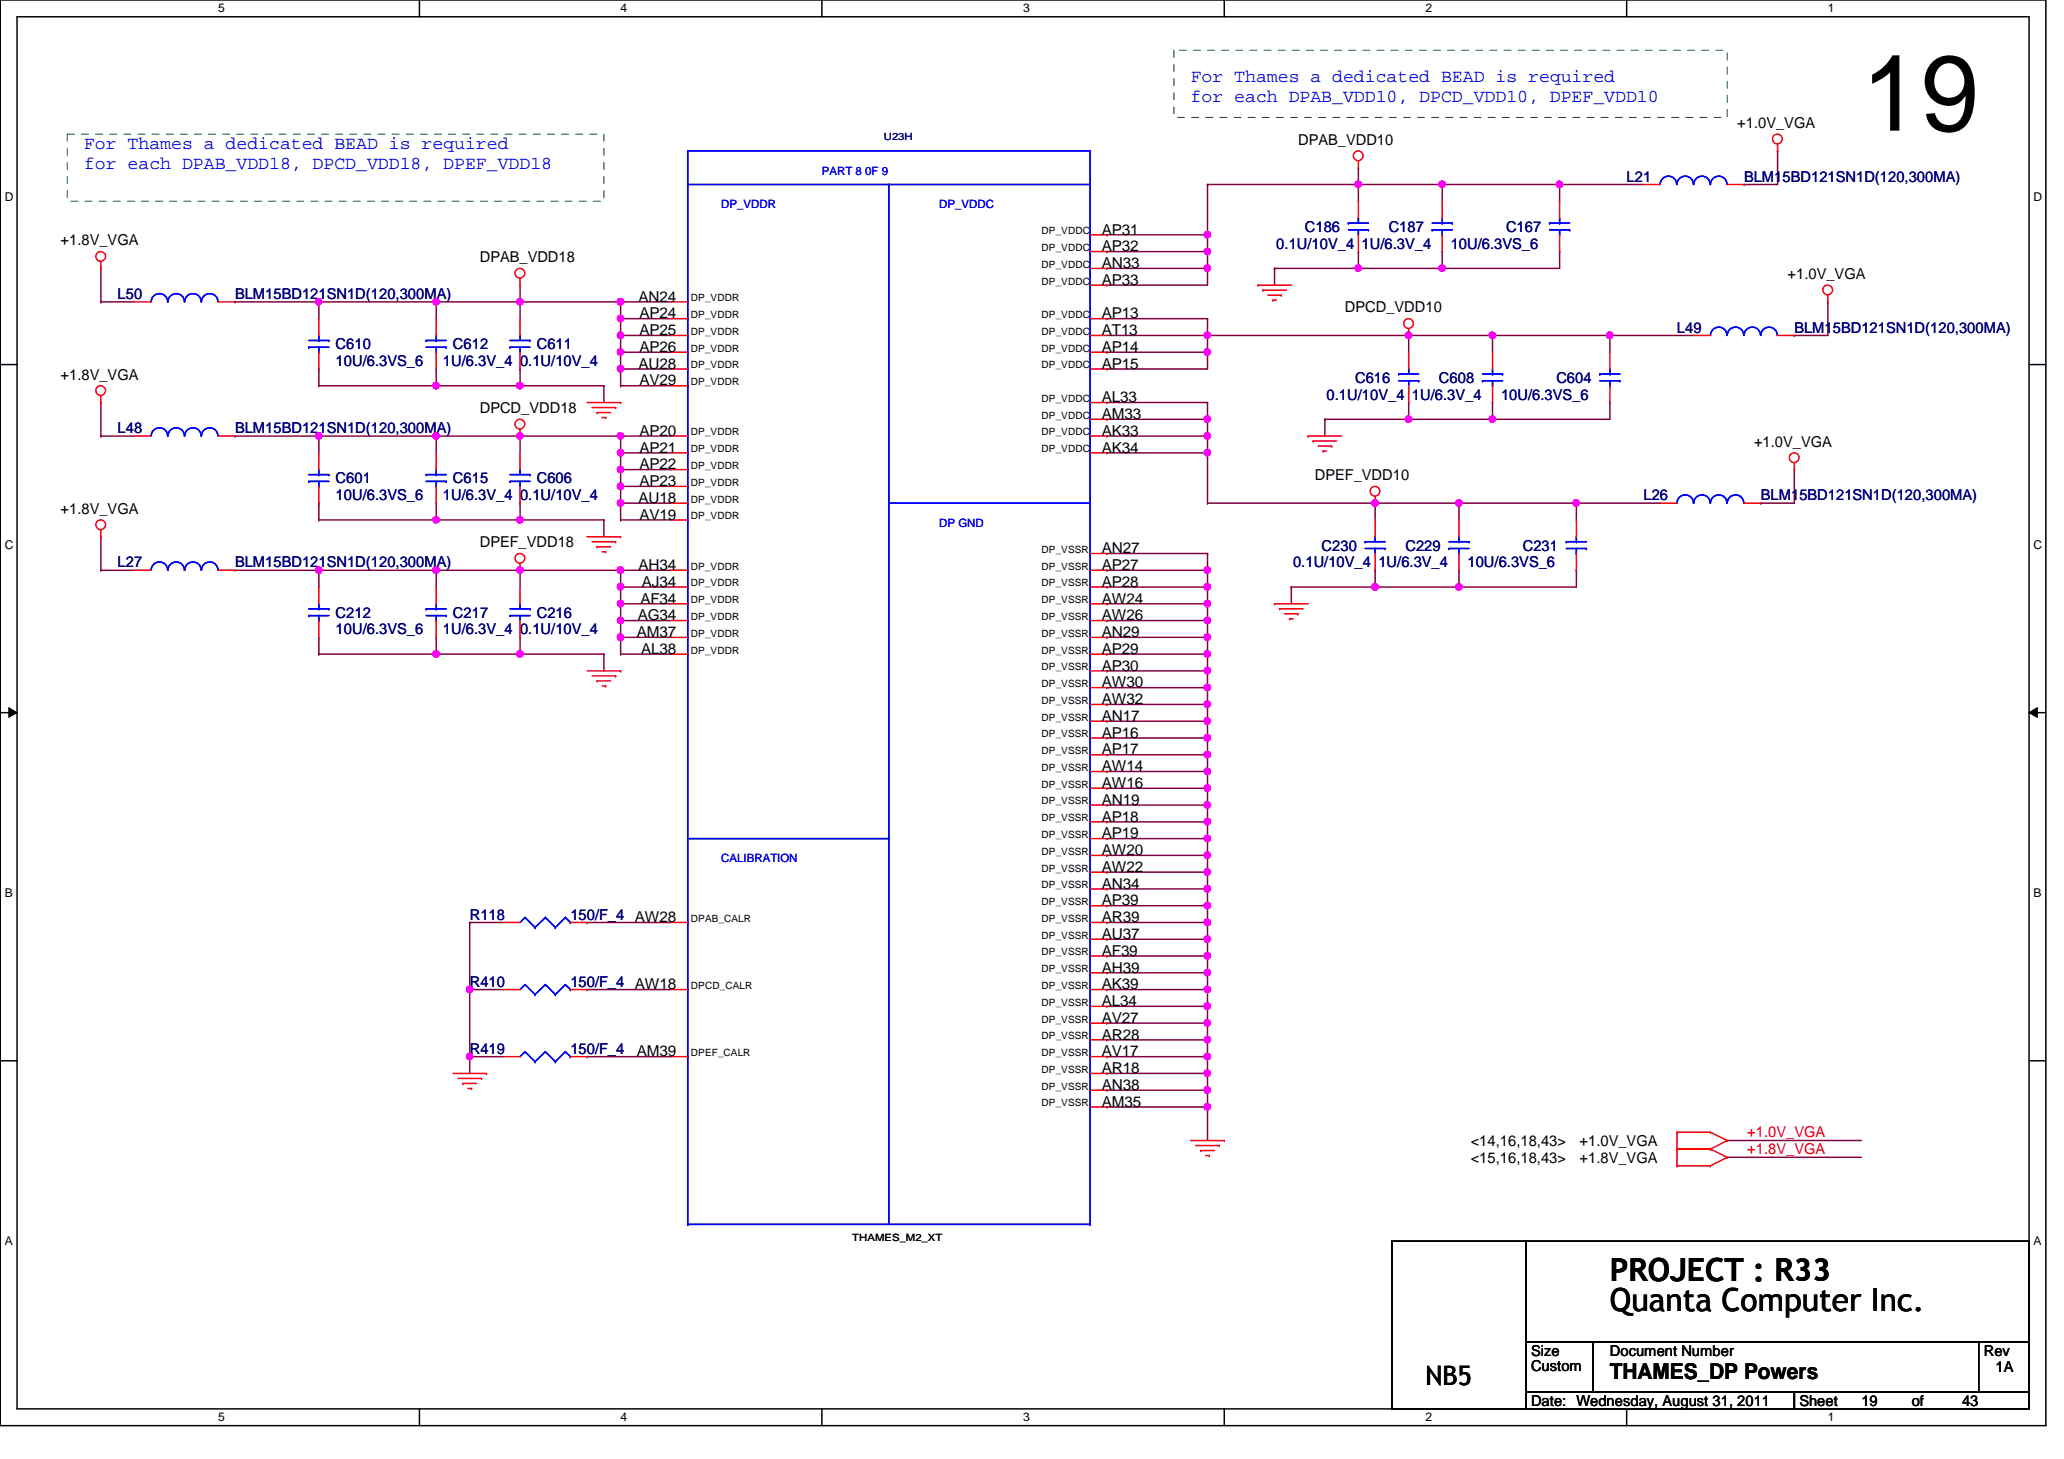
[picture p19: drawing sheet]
<svg xmlns="http://www.w3.org/2000/svg" width="297mm" height="210mm" viewBox="0 0 297 210" stroke-linecap="round" stroke-linejoin="round" font-family="sans-serif">
<defs><g id="words">
<text font-size="15.4" x="267.9" y="18.8">19</text>
<g font-size="4.6">
<text x="231.7" y="184.3">PROJECT : R33</text>
<text x="231.7" y="188.6">Quanta Computer Inc.</text>
</g>
<text font-size="3.9" x="205.1" y="199.2">NB5</text>
<text font-size="3.1" x="231.7" y="198.4">THAMES_DP Powers</text>
<g font-size="2.6" fill="#00f">
<text x="171.4" y="11.8">For Thames a dedicated BEAD is required</text>
<text x="171.4" y="14.6">for each DPAB_VDD10, DPCD_VDD10, DPEF_VDD10</text>
<text x="12.1" y="21.4">For Thames a dedicated BEAD is required</text>
<text x="12.1" y="24.3">for each DPAB_VDD18, DPCD_VDD18, DPEF_VDD18</text>
</g>
<g font-size="2.2">
<text x="186.8" y="20.8">DPAB_VDD10</text>
<text x="250" y="18.4">+1.0V_VGA</text>
<text x="8.7" y="35.3">+1.8V_VGA</text>
<text x="158.6" y="33.7">AP31</text>
<text x="69" y="37.7">DPAB_VDD18</text>
<text x="158.6" y="41">AP33</text>
<text x="158.6" y="38.6">AN33</text>
<text x="158.6" y="36.2">AP32</text>
<text x="257.3" y="40.1">+1.0V_VGA</text>
<text x="91.9" y="43.4">AN24</text>
<text x="92" y="45.8">AP24</text>
<text x="158.6" y="45.8">AP13</text>
<text x="193.5" y="45">DPCD_VDD10</text>
<text x="91.9" y="53">AU28</text>
<text x="92" y="50.6">AP26</text>
<text x="92" y="48.2">AP25</text>
<text x="158.6" y="53">AP15</text>
<text x="158.6" y="50.6">AP14</text>
<text x="158.6" y="48.2">AT13</text>
<text x="8.7" y="54.6">+1.8V_VGA</text>
<text x="69" y="59.4">DPCD_VDD18</text>
<text x="92" y="55.5">AV29</text>
<text x="158.6" y="57.9">AL33</text>
<text x="92" y="65.1">AP21</text>
<text x="92" y="62.7">AP20</text>
<text x="158.6" y="65.1">AK34</text>
<text x="158.6" y="62.7">AK33</text>
<text x="158.6" y="60.3">AM33</text>
<text x="252.4" y="64.3">+1.0V_VGA</text>
<text x="92" y="69.9">AP23</text>
<text x="92" y="67.5">AP22</text>
<text x="189.2" y="69.1">DPEF_VDD10</text>
<text x="8.7" y="73.9">+1.8V_VGA</text>
<text x="91.9" y="72.3">AU18</text>
<text x="92" y="74.8">AV19</text>
<text x="69" y="78.7">DPEF_VDD18</text>
<text x="91.9" y="82">AH34</text>
<text x="158.6" y="82">AP27</text>
<text x="158.6" y="79.6">AN27</text>
<text x="91.8" y="89.2">AG34</text>
<text x="92.2" y="86.8">AF34</text>
<text x="92.4" y="84.4">AJ34</text>
<text x="158.6" y="89.2">AW26</text>
<text x="158.6" y="86.8">AW24</text>
<text x="158.6" y="84.4">AP28</text>
<text x="91.6" y="91.7">AM37</text>
<text x="92.3" y="94.1">AL38</text>
<text x="158.6" y="94.1">AP29</text>
<text x="158.6" y="91.7">AN29</text>
<text x="158.6" y="101.3">AW32</text>
<text x="158.6" y="98.9">AW30</text>
<text x="158.6" y="96.5">AP30</text>
<text x="158.6" y="106.1">AP16</text>
<text x="158.6" y="103.7">AN17</text>
<text x="158.6" y="113.4">AW16</text>
<text x="158.6" y="111">AW14</text>
<text x="158.6" y="108.5">AP17</text>
<text x="158.6" y="118.2">AP18</text>
<text x="158.6" y="115.8">AN19</text>
<text x="158.6" y="125.4">AW22</text>
<text x="158.6" y="123">AW20</text>
<text x="158.6" y="120.6">AP19</text>
<text x="158.6" y="130.3">AP39</text>
<text x="158.6" y="127.8">AN34</text>
<text x="158.6" y="137.5">AF39</text>
<text x="158.6" y="135.1">AU37</text>
<text x="158.6" y="132.7">AR39</text>
<text x="158.6" y="142.3">AK39</text>
<text x="158.6" y="139.9">AH39</text>
<text x="158.6" y="149.6">AR28</text>
<text x="158.6" y="147.2">AV27</text>
<text x="158.6" y="144.7">AL34</text>
<text x="91.6" y="152">AM39</text>
<text x="158.6" y="154.4">AR18</text>
<text x="158.6" y="152">AV17</text>
<text x="158.6" y="159.2">AM35</text>
<text x="158.6" y="156.8">AN38</text>
<text x="211.7" y="167.3">&lt;15,16,18,43&gt;</text>
<text x="211.7" y="164.9">&lt;14,16,18,43&gt;</text>
<text x="227.3" y="167.3">+1.8V_VGA</text>
<text x="227.3" y="164.9">+1.0V_VGA</text>
<text x="220.3" y="195">Size</text>
<text x="220.3" y="197.2">Custom</text>
<text x="231.7" y="195">Document Number</text>
<text x="285.5" y="195">Rev</text>
<text x="287.2" y="197.4">1A</text>
<text x="220.3" y="202.3">Date: Wednesday, August 31, 2011</text>
<text x="258.9" y="202.3">Sheet</text>
<text x="267.9" y="202.3">19</text>
<text x="275.1" y="202.3">of</text>
<text x="282.4" y="202.3">43</text>
</g>
<g font-size="2.2" fill="#000080">
<text x="234.1" y="26.1">L21</text>
<text x="251" y="26.1">BLM15BD121SN1D(120,300MA)</text>
<text x="183.7" y="35.8">0.1U/10V_4</text>
<text x="187.8" y="33.4">C186</text>
<text x="196" y="35.8">1U/6.3V_4</text>
<text x="199.9" y="33.4">C187</text>
<text x="208.8" y="35.8">10U/6.3VS_6</text>
<text x="216.7" y="33.4">C167</text>
<text x="16.9" y="43">L50</text>
<text x="33.8" y="43">BLM15BD121SN1D(120,300MA)</text>
<text x="241.3" y="47.8">L49</text>
<text x="258.2" y="47.8">BLM15BD121SN1D(120,300MA)</text>
<text x="48.3" y="50.2">C610</text>
<text x="48.3" y="52.7">10U/6.3VS_6</text>
<text x="63.8" y="52.7">1U/6.3V_4</text>
<text x="65.2" y="50.2">C612</text>
<text x="74.8" y="52.7">0.1U/10V_4</text>
<text x="77.3" y="50.2">C611</text>
<text x="190.9" y="57.5">0.1U/10V_4</text>
<text x="195" y="55.1">C616</text>
<text x="203.2" y="57.5">1U/6.3V_4</text>
<text x="207.1" y="55.1">C608</text>
<text x="216" y="57.5">10U/6.3VS_6</text>
<text x="224" y="55.1">C604</text>
<text x="16.9" y="62.3">L48</text>
<text x="33.8" y="62.3">BLM15BD121SN1D(120,300MA)</text>
<text x="48.3" y="69.6">C601</text>
<text x="48.3" y="72">10U/6.3VS_6</text>
<text x="63.8" y="72">1U/6.3V_4</text>
<text x="65.2" y="69.6">C615</text>
<text x="74.8" y="72">0.1U/10V_4</text>
<text x="77.3" y="69.6">C606</text>
<text x="236.5" y="72">L26</text>
<text x="253.4" y="72">BLM15BD121SN1D(120,300MA)</text>
<text x="16.9" y="81.6">L27</text>
<text x="33.8" y="81.6">BLM15BD121SN1D(120,300MA)</text>
<text x="186.1" y="81.6">0.1U/10V_4</text>
<text x="190.2" y="79.2">C230</text>
<text x="198.4" y="81.6">1U/6.3V_4</text>
<text x="202.3" y="79.2">C229</text>
<text x="211.2" y="81.6">10U/6.3VS_6</text>
<text x="219.2" y="79.2">C231</text>
<text x="48.3" y="88.9">C212</text>
<text x="65.2" y="88.9">C217</text>
<text x="77.3" y="88.9">C216</text>
<text x="48.3" y="91.3">10U/6.3VS_6</text>
<text x="63.8" y="91.3">1U/6.3V_4</text>
<text x="74.8" y="91.3">0.1U/10V_4</text>
<text x="67.6" y="132.3">R118</text>
<text x="82.1" y="132.3">150/F_4 AW28</text>
<text x="67.6" y="141.9">R410</text>
<text x="82.1" y="141.9">150/F_4 AW18</text>
<text x="67.6" y="151.6">R419</text>
<text x="82.1" y="151.6">150/F_4</text>
</g>
<g font-size="2.2" fill="#f00">
<text x="251.5" y="166">+1.8V_VGA</text>
<text x="251.5" y="163.6">+1.0V_VGA</text>
</g>
<g font-size="1.7">
<text x="31.4" y="1.8">5</text>
<text x="89.3" y="1.8">4</text>
<text x="147.2" y="1.8">3</text>
<text x="205.1" y="1.8">2</text>
<text x="263.1" y="1.8">1</text>
<text x=".7" y="29">D</text>
<text x="292.6" y="29">D</text>
<text x=".7" y="79">C</text>
<text x="292.6" y="79">C</text>
<text x=".7" y="129.1">B</text>
<text x="292.6" y="129.1">B</text>
<text x=".7" y="179.2">A</text>
<text x="292.6" y="179.2">A</text>
<text x="31.4" y="204.5">5</text>
<text x="89.3" y="204.5">4</text>
<text x="147.2" y="204.5">3</text>
<text x="205.1" y="204.5">2</text>
<text x="263.1" y="204.5">1</text>
</g>
<g font-size="1.7" fill="#00f">
<text x="103.8" y="30">DP_VDDR</text>
<text x="118.3" y="25.1">PART 8 0F 9</text>
<text x="135.2" y="30">DP_VDDC</text>
<text x="135.2" y="75.8">DP GND</text>
<text x="103.8" y="124.1">CALIBRATION</text>
</g>
<text font-size="1.4" fill="#000080" x="127.2" y="20.2">U23H</text>
<g font-size="1.4">
<text x="149.9" y="33.7">DP_VDDC</text>
<text x="149.9" y="40.9">DP_VDDC</text>
<text x="149.9" y="38.5">DP_VDDC</text>
<text x="149.9" y="36.1">DP_VDDC</text>
<text x="99.4" y="45.8">DP_VDDR</text>
<text x="99.4" y="43.3">DP_VDDR</text>
<text x="149.9" y="45.8">DP_VDDC</text>
<text x="99.4" y="53">DP_VDDR</text>
<text x="99.4" y="50.6">DP_VDDR</text>
<text x="99.4" y="48.2">DP_VDDR</text>
<text x="149.9" y="53">DP_VDDC</text>
<text x="149.9" y="50.6">DP_VDDC</text>
<text x="149.9" y="48.2">DP_VDDC</text>
<text x="99.4" y="55.4">DP_VDDR</text>
<text x="149.9" y="57.8">DP_VDDC</text>
<text x="99.4" y="65.1">DP_VDDR</text>
<text x="99.4" y="62.7">DP_VDDR</text>
<text x="149.9" y="65.1">DP_VDDC</text>
<text x="149.9" y="62.7">DP_VDDC</text>
<text x="149.9" y="60.2">DP_VDDC</text>
<text x="99.4" y="69.9">DP_VDDR</text>
<text x="99.4" y="67.5">DP_VDDR</text>
<text x="99.4" y="74.7">DP_VDDR</text>
<text x="99.4" y="72.3">DP_VDDR</text>
<text x="99.4" y="82">DP_VDDR</text>
<text x="149.9" y="82">DP_VSSR</text>
<text x="149.9" y="79.5">DP_VSSR</text>
<text x="99.4" y="89.2">DP_VDDR</text>
<text x="99.4" y="86.8">DP_VDDR</text>
<text x="99.4" y="84.4">DP_VDDR</text>
<text x="149.9" y="89.2">DP_VSSR</text>
<text x="149.9" y="86.8">DP_VSSR</text>
<text x="149.9" y="84.4">DP_VSSR</text>
<text x="99.4" y="94">DP_VDDR</text>
<text x="99.4" y="91.6">DP_VDDR</text>
<text x="149.9" y="94">DP_VSSR</text>
<text x="149.9" y="91.6">DP_VSSR</text>
<text x="149.9" y="101.3">DP_VSSR</text>
<text x="149.9" y="98.8">DP_VSSR</text>
<text x="149.9" y="96.4">DP_VSSR</text>
<text x="149.9" y="106.1">DP_VSSR</text>
<text x="149.9" y="103.7">DP_VSSR</text>
<text x="149.9" y="113.3">DP_VSSR</text>
<text x="149.9" y="110.9">DP_VSSR</text>
<text x="149.9" y="108.5">DP_VSSR</text>
<text x="149.9" y="118.2">DP_VSSR</text>
<text x="149.9" y="115.7">DP_VSSR</text>
<text x="149.9" y="125.4">DP_VSSR</text>
<text x="149.9" y="123">DP_VSSR</text>
<text x="149.9" y="120.6">DP_VSSR</text>
<text x="149.9" y="130.2">DP_VSSR</text>
<text x="149.9" y="127.8">DP_VSSR</text>
<text x="99.4" y="132.6">DPAB_CALR</text>
<text x="149.9" y="137.5">DP_VSSR</text>
<text x="149.9" y="135">DP_VSSR</text>
<text x="149.9" y="132.6">DP_VSSR</text>
<text x="99.4" y="142.3">DPCD_CALR</text>
<text x="149.9" y="142.3">DP_VSSR</text>
<text x="149.9" y="139.9">DP_VSSR</text>
<text x="149.9" y="149.5">DP_VSSR</text>
<text x="149.9" y="147.1">DP_VSSR</text>
<text x="149.9" y="144.7">DP_VSSR</text>
<text x="99.4" y="151.9">DPEF_CALR</text>
<text x="149.9" y="154.3">DP_VSSR</text>
<text x="149.9" y="151.9">DP_VSSR</text>
<text x="149.9" y="159.2">DP_VSSR</text>
<text x="149.9" y="156.8">DP_VSSR</text>
<text x="122.6" y="178.5">THAMES_M2_XT</text>
</g>
</g></defs>
<path d="M0 0h294.4v205.1h-294.4zM2.5 2.4h289.5v200.3h-289.5z" fill="none" stroke="#000" stroke-width=".21"/>
<g fill="#fff">
<path d="M31.4 .3h.9v1.9h-.9z"/>
<path d="M31.4 202.9h.9v2h-.9z"/>
</g>
<path d="M60.4 0v2.4M60.4 202.7v2.4" fill="none" stroke="#000" stroke-width=".21"/>
<g fill="#fff">
<path d="M89.3 .3h1v1.9h-1z"/>
<path d="M89.3 202.9h1v2h-1z"/>
</g>
<path d="M118.3 0v2.4M118.3 202.7v2.4" fill="none" stroke="#000" stroke-width=".21"/>
<g fill="#fff">
<path d="M147.2 .3h1v1.9h-1z"/>
<path d="M147.2 202.9h1v2h-1z"/>
</g>
<path d="M176.2 0v2.4M176.2 202.7v2.4" fill="none" stroke="#000" stroke-width=".21"/>
<g fill="#fff">
<path d="M205.1 .3h1v1.9h-1z"/>
<path d="M205.1 202.9h1v2h-1z"/>
</g>
<path d="M234.1 0v2.4M234.1 202.7v2.4" fill="none" stroke="#000" stroke-width=".21"/>
<g fill="#fff">
<path d="M263.1 .3h.9v1.9h-.9z"/>
<path d="M263.1 202.9h.9v2h-.9z"/>
<path d="M.7 27.4h1.2v1.9h-1.2z"/>
<path d="M292.6 27.4h1.3v1.9h-1.3z"/>
<path d="M.7 77.5h1.2v1.9h-1.2z"/>
<path d="M292.6 77.5h1.3v1.9h-1.3z"/>
</g>
<path d="M0 52.5h2.5M292 52.5h2.4" fill="none" stroke="#000" stroke-width=".21"/>
<g fill="#fff">
<path d="M.7 127.6h1.1v1.9h-1.1z"/>
<path d="M292.6 127.6h1.2v1.9h-1.2z"/>
</g>
<path d="M0 102.5h2.5M292 102.5h2.4" fill="none" stroke="#000" stroke-width=".21"/>
<path d="M1.3 101.8l1.2 .7-1.2 .7zM292 102.5l1.2-.7v1.4z" fill="#000"/>
<path d="M1.3 101.8l1.2 .7-1.2 .7zM292 102.5l1.2-.7v1.4z" fill="none" stroke="#000" stroke-width=".14"/>
<g fill="#fff">
<path d="M.7 177.6h1.1v1.9h-1.1z"/>
<path d="M292.6 177.6h1.2v1.9h-1.2z"/>
</g>
<path d="M0 152.6h2.5M292 152.6h2.4" fill="none" stroke="#000" stroke-width=".21"/>
<path d="M67.6 132.7h.1M67.6 132.7h4.8M84.5 132.7h.1M84.5 132.7h12.1M67.6 152h.1M67.6 152v2.4" fill="none" stroke="#800040" stroke-width=".21"/>
<circle cx="67.6" cy="152" r=".45" fill="#f0f"/>
<circle cx="67.6" cy="152" r=".45" fill="none" stroke="#f0f" stroke-width=".21"/>
<path d="M89.3 45.8h.1M89.3 48.3h.1M89.3 45.8h7.3M89.3 48.3h7.3M67.6 142.4h.1M67.6 152h.1M67.6 142.4h4.8M67.6 152h4.8M84.5 142.4h.1M84.5 152h.1M84.5 142.4h12.1M84.5 152h12.1" fill="none" stroke="#800040" stroke-width=".21"/>
<circle cx="89.3" cy="48.2" r=".45" fill="#f0f"/>
<circle cx="89.3" cy="48.2" r=".45" fill="none" stroke="#f0f" stroke-width=".21"/>
<path d="M89.3 50.7h.1M89.3 50.7h7.3" fill="none" stroke="#800040" stroke-width=".21"/>
<circle cx="89.3" cy="50.6" r=".45" fill="#f0f"/>
<circle cx="89.3" cy="50.6" r=".45" fill="none" stroke="#f0f" stroke-width=".21"/>
<path d="M89.3 53.1h.1M89.3 53.1h7.3" fill="none" stroke="#800040" stroke-width=".21"/>
<circle cx="89.3" cy="53.1" r=".45" fill="#f0f"/>
<circle cx="89.3" cy="53.1" r=".45" fill="none" stroke="#f0f" stroke-width=".21"/>
<g fill="none" stroke="#800040" stroke-width=".21">
<path d="M89.3 55.5h.1M89.3 55.5h7.3M89.3 65.2h.1M89.3 67.6h.1M89.3 70h.1M89.3 72.4h.1M89.3 74.8h.1M89.3 65.2h7.3M89.3 67.6h7.3M89.3 70h7.3M89.3 72.4h7.3M89.3 74.8h7.3"/>
<path d="M89.3 84.5h.1M89.3 84.5h7.3"/>
</g>
<circle cx="89.3" cy="84.4" r=".45" fill="#f0f"/>
<circle cx="89.3" cy="84.4" r=".45" fill="none" stroke="#f0f" stroke-width=".21"/>
<path d="M89.3 86.9h.1M89.3 86.9h7.3" fill="none" stroke="#800040" stroke-width=".21"/>
<circle cx="89.3" cy="86.8" r=".45" fill="#f0f"/>
<circle cx="89.3" cy="86.8" r=".45" fill="none" stroke="#f0f" stroke-width=".21"/>
<path d="M45.9 43.4h.1M45.9 43.4v2.4M74.8 43.4h.1M74.8 43.4h14.5M89.3 89.3h.1M89.3 91.7h.1M89.3 94.1h.1M89.3 89.3h7.3M89.3 91.7h7.3M89.3 94.1h7.3" fill="none" stroke="#800040" stroke-width=".21"/>
<circle cx="89.3" cy="43.4" r=".45" fill="#f0f"/>
<circle cx="89.3" cy="43.4" r=".45" fill="none" stroke="#f0f" stroke-width=".21"/>
<circle cx="74.8" cy="43.4" r=".45" fill="#f0f"/>
<circle cx="74.8" cy="43.4" r=".45" fill="none" stroke="#f0f" stroke-width=".21"/>
<path d="M45.9 53.1h.1M45.9 53.1v2.4M62.8 43.4h.1M62.8 43.4v2.4M74.8 43.4h.1M74.8 55.5h.1M74.8 43.4v2.4M74.8 55.5h12.1" fill="none" stroke="#800040" stroke-width=".21"/>
<circle cx="74.8" cy="55.5" r=".45" fill="#f0f"/>
<circle cx="74.8" cy="55.5" r=".45" fill="none" stroke="#f0f" stroke-width=".21"/>
<path d="M45.9 55.5h.1M45.9 43.4h.1M45.9 43.4h16.9M62.8 53.1h.1M62.8 53.1v2.4h-16.9M74.8 53.1h.1M74.8 53.1v2.4" fill="none" stroke="#800040" stroke-width=".21"/>
<circle cx="45.9" cy="43.4" r=".45" fill="#f0f"/>
<circle cx="45.9" cy="43.4" r=".45" fill="none" stroke="#f0f" stroke-width=".21"/>
<path d="M86.9 55.5h.1M86.9 55.5v2.4M45.9 62.7h.1M45.9 62.7v2.5M62.8 62.7h.1M62.8 62.7h12" fill="none" stroke="#800040" stroke-width=".21"/>
<circle cx="62.7" cy="62.7" r=".45" fill="#f0f"/>
<circle cx="62.7" cy="62.7" r=".45" fill="none" stroke="#f0f" stroke-width=".21"/>
<path d="M45.9 72.4h.1M45.9 72.4v2.4M62.8 62.7h.1M62.8 62.7v2.5M74.8 62.7h.1M74.8 74.8h.1M74.8 62.7v2.5M74.8 74.8h12.1" fill="none" stroke="#800040" stroke-width=".21"/>
<circle cx="74.8" cy="74.8" r=".45" fill="#f0f"/>
<circle cx="74.8" cy="74.8" r=".45" fill="none" stroke="#f0f" stroke-width=".21"/>
<path d="M45.9 74.8h.1M45.9 62.7h.1M45.9 62.7h16.9M62.8 72.4h.1M62.8 72.4v2.4h-16.9M74.8 72.4h.1M74.8 72.4v2.4" fill="none" stroke="#800040" stroke-width=".21"/>
<circle cx="45.9" cy="62.7" r=".45" fill="#f0f"/>
<circle cx="45.9" cy="62.7" r=".45" fill="none" stroke="#f0f" stroke-width=".21"/>
<path d="M74.8 62.7h.1M74.8 62.7h14.5" fill="none" stroke="#800040" stroke-width=".21"/>
<circle cx="89.3" cy="62.7" r=".45" fill="#f0f"/>
<circle cx="89.3" cy="62.7" r=".45" fill="none" stroke="#f0f" stroke-width=".21"/>
<circle cx="74.8" cy="62.7" r=".45" fill="#f0f"/>
<circle cx="74.8" cy="62.7" r=".45" fill="none" stroke="#f0f" stroke-width=".21"/>
<path d="M86.9 74.8h.1M86.9 74.8v2.4M45.9 82h.1M45.9 82v2.5M62.8 82h.1M62.8 82h12" fill="none" stroke="#800040" stroke-width=".21"/>
<circle cx="62.7" cy="82" r=".45" fill="#f0f"/>
<circle cx="62.7" cy="82" r=".45" fill="none" stroke="#f0f" stroke-width=".21"/>
<path d="M45.9 91.7h.1M45.9 91.7v2.4M62.8 82h.1M62.8 82v2.5M74.8 82h.1M74.8 94.1h.1M74.8 91.7h.1M74.8 82v2.5M74.8 91.7v2.4M74.8 94.1h12.1" fill="none" stroke="#800040" stroke-width=".21"/>
<circle cx="74.8" cy="94.1" r=".45" fill="#f0f"/>
<circle cx="74.8" cy="94.1" r=".45" fill="none" stroke="#f0f" stroke-width=".21"/>
<path d="M45.9 94.1h.1M45.9 82h.1M45.9 82h16.9M62.8 91.7h.1M62.8 91.7v2.4h-16.9" fill="none" stroke="#800040" stroke-width=".21"/>
<circle cx="45.9" cy="82" r=".45" fill="#f0f"/>
<circle cx="45.9" cy="82" r=".45" fill="none" stroke="#f0f" stroke-width=".21"/>
<path d="M74.8 82h.1M74.8 82h14.5" fill="none" stroke="#800040" stroke-width=".21"/>
<circle cx="89.3" cy="82" r=".45" fill="#f0f"/>
<circle cx="89.3" cy="82" r=".45" fill="none" stroke="#f0f" stroke-width=".21"/>
<circle cx="74.8" cy="82" r=".45" fill="#f0f"/>
<circle cx="74.8" cy="82" r=".45" fill="none" stroke="#f0f" stroke-width=".21"/>
<path d="M86.9 94.1h.1M86.9 94.1v2.4M89.3 91.7h.1M89.3 91.7v2.4" fill="none" stroke="#800040" stroke-width=".21"/>
<circle cx="89.3" cy="91.7" r=".45" fill="#f0f"/>
<circle cx="89.3" cy="91.7" r=".45" fill="none" stroke="#f0f" stroke-width=".21"/>
<path d="M89.3 82h.1M89.3 89.3h.1M89.3 82h7.3M89.3 89.3v2.4" fill="none" stroke="#800040" stroke-width=".21"/>
<circle cx="89.3" cy="89.3" r=".45" fill="#f0f"/>
<circle cx="89.3" cy="89.3" r=".45" fill="none" stroke="#f0f" stroke-width=".21"/>
<path d="M89.3 43.4h.1M89.3 53.1h.1M89.3 53.1v2.4M89.3 43.4h7.3M89.3 72.4h.1M89.3 72.4v2.4M89.3 86.9h.1M89.3 84.5h.1M89.3 82h.1M89.3 82v7.3" fill="none" stroke="#800040" stroke-width=".21"/>
<circle cx="89.3" cy="72.4" r=".45" fill="#f0f"/>
<circle cx="89.3" cy="72.4" r=".45" fill="none" stroke="#f0f" stroke-width=".21"/>
<path d="M89.3 70h.1M89.3 70v2.4" fill="none" stroke="#800040" stroke-width=".21"/>
<circle cx="89.3" cy="70" r=".45" fill="#f0f"/>
<circle cx="89.3" cy="70" r=".45" fill="none" stroke="#f0f" stroke-width=".21"/>
<path d="M89.3 67.6h.1M89.3 67.6v2.4" fill="none" stroke="#800040" stroke-width=".21"/>
<circle cx="89.3" cy="67.5" r=".45" fill="#f0f"/>
<circle cx="89.3" cy="67.5" r=".45" fill="none" stroke="#f0f" stroke-width=".21"/>
<path d="M89.3 50.7h.1M89.3 48.3h.1M89.3 45.8h.1M89.3 45.8v7.3M89.3 65.2h.1M89.3 65.2v2.4" fill="none" stroke="#800040" stroke-width=".21"/>
<circle cx="89.3" cy="45.8" r=".45" fill="#f0f"/>
<circle cx="89.3" cy="45.8" r=".45" fill="none" stroke="#f0f" stroke-width=".21"/>
<path d="M89.3 43.4h.1M89.3 43.4v2.4" fill="none" stroke="#800040" stroke-width=".21"/>
<circle cx="89.3" cy="43.4" r=".45" fill="#f0f"/>
<circle cx="89.3" cy="43.4" r=".45" fill="none" stroke="#f0f" stroke-width=".21"/>
<path d="M89.3 62.7h.1M89.3 62.7v2.5" fill="none" stroke="#800040" stroke-width=".21"/>
<circle cx="89.3" cy="65.1" r=".45" fill="#f0f"/>
<circle cx="89.3" cy="65.1" r=".45" fill="none" stroke="#f0f" stroke-width=".21"/>
<path d="M62.8 74.8h.1M62.8 74.8h12M89.3 62.7h.1M89.3 62.7h7.3" fill="none" stroke="#800040" stroke-width=".21"/>
<circle cx="62.7" cy="74.8" r=".45" fill="#f0f"/>
<circle cx="62.7" cy="74.8" r=".45" fill="none" stroke="#f0f" stroke-width=".21"/>
<path d="M62.8 55.5h.1M62.8 55.5h12" fill="none" stroke="#800040" stroke-width=".21"/>
<circle cx="62.7" cy="55.5" r=".45" fill="#f0f"/>
<circle cx="62.7" cy="55.5" r=".45" fill="none" stroke="#f0f" stroke-width=".21"/>
<path d="M62.8 94.1h.1M62.8 94.1h12" fill="none" stroke="#800040" stroke-width=".21"/>
<circle cx="62.7" cy="94.1" r=".45" fill="#f0f"/>
<circle cx="62.7" cy="94.1" r=".45" fill="none" stroke="#f0f" stroke-width=".21"/>
<path d="M67.6 142.4h.1M67.6 142.4v9.6" fill="none" stroke="#800040" stroke-width=".21"/>
<circle cx="67.6" cy="142.3" r=".45" fill="#f0f"/>
<circle cx="67.6" cy="142.3" r=".45" fill="none" stroke="#f0f" stroke-width=".21"/>
<path d="M62.8 43.4h.1M62.8 43.4h12" fill="none" stroke="#800040" stroke-width=".21"/>
<circle cx="62.7" cy="43.4" r=".45" fill="#f0f"/>
<circle cx="62.7" cy="43.4" r=".45" fill="none" stroke="#f0f" stroke-width=".21"/>
<g fill="none" stroke="#800040" stroke-width=".21">
<path d="M14.5 38.6h.1M14.5 38.6v4.8M14.5 43.4h.1M14.5 57.9h.1M14.5 43.4h4.8M14.5 57.9v4.8M33.8 43.4h.1M33.8 43.4h12.1M74.8 41h.1M74.8 41v2.4M14.5 62.7h.1M14.5 77.2h.1"/>
<path d="M14.5 77.2v4.8M14.5 62.7h4.8M33.8 62.7h.1M33.8 62.7h12.1M159.3 79.6h.1M159.3 79.6h14.5M14.5 82h.1M14.5 82h4.8M33.8 82h.1M33.8 82h12.1M159.3 82h.1M159.3 82h14.5"/>
<path d="M67.6 132.7h.1M67.6 132.7v9.7M173.8 159.3h.1M173.8 159.3v4.8"/>
</g>
<circle cx="173.7" cy="82" r=".45" fill="#f0f"/>
<circle cx="173.7" cy="82" r=".45" fill="none" stroke="#f0f" stroke-width=".21"/>
<path d="M159.3 84.5h.1M159.3 86.9h.1M159.3 84.5h14.5M159.3 86.9h14.5" fill="none" stroke="#800040" stroke-width=".21"/>
<circle cx="173.7" cy="86.8" r=".45" fill="#f0f"/>
<circle cx="173.7" cy="86.8" r=".45" fill="none" stroke="#f0f" stroke-width=".21"/>
<path d="M159.3 89.3h.1M159.3 89.3h14.5" fill="none" stroke="#800040" stroke-width=".21"/>
<circle cx="173.7" cy="89.3" r=".45" fill="#f0f"/>
<circle cx="173.7" cy="89.3" r=".45" fill="none" stroke="#f0f" stroke-width=".21"/>
<path d="M159.3 91.7h.1M159.3 91.7h14.5" fill="none" stroke="#800040" stroke-width=".21"/>
<circle cx="173.7" cy="91.7" r=".45" fill="#f0f"/>
<circle cx="173.7" cy="91.7" r=".45" fill="none" stroke="#f0f" stroke-width=".21"/>
<path d="M159.3 94.1h.1M159.3 94.1h14.5" fill="none" stroke="#800040" stroke-width=".21"/>
<circle cx="173.7" cy="94.1" r=".45" fill="#f0f"/>
<circle cx="173.7" cy="94.1" r=".45" fill="none" stroke="#f0f" stroke-width=".21"/>
<path d="M159.3 96.5h.1M159.3 98.9h.1M159.3 96.5h14.5M159.3 98.9h14.5" fill="none" stroke="#800040" stroke-width=".21"/>
<circle cx="173.7" cy="98.9" r=".45" fill="#f0f"/>
<circle cx="173.7" cy="98.9" r=".45" fill="none" stroke="#f0f" stroke-width=".21"/>
<path d="M159.3 101.3h.1M159.3 101.3h14.5" fill="none" stroke="#800040" stroke-width=".21"/>
<circle cx="173.7" cy="101.3" r=".45" fill="#f0f"/>
<circle cx="173.7" cy="101.3" r=".45" fill="none" stroke="#f0f" stroke-width=".21"/>
<path d="M159.3 103.8h.1M159.3 103.8h14.5" fill="none" stroke="#800040" stroke-width=".21"/>
<circle cx="173.7" cy="103.7" r=".45" fill="#f0f"/>
<circle cx="173.7" cy="103.7" r=".45" fill="none" stroke="#f0f" stroke-width=".21"/>
<path d="M159.3 106.2h.1M159.3 106.2h14.5" fill="none" stroke="#800040" stroke-width=".21"/>
<circle cx="173.7" cy="106.1" r=".45" fill="#f0f"/>
<circle cx="173.7" cy="106.1" r=".45" fill="none" stroke="#f0f" stroke-width=".21"/>
<path d="M159.3 108.6h.1M159.3 108.6h14.5" fill="none" stroke="#800040" stroke-width=".21"/>
<circle cx="173.7" cy="108.6" r=".45" fill="#f0f"/>
<circle cx="173.7" cy="108.6" r=".45" fill="none" stroke="#f0f" stroke-width=".21"/>
<path d="M159.3 111h.1M159.3 113.4h.1M159.3 115.8h.1M159.3 118.2h.1M159.3 111h14.5M159.3 113.4h14.5M159.3 115.8h14.5M159.3 118.2h14.5M159.3 120.6h.1M159.3 120.6h14.5" fill="none" stroke="#800040" stroke-width=".21"/>
<circle cx="173.7" cy="120.6" r=".45" fill="#f0f"/>
<circle cx="173.7" cy="120.6" r=".45" fill="none" stroke="#f0f" stroke-width=".21"/>
<path d="M159.3 123.1h.1M159.3 123.1h14.5" fill="none" stroke="#800040" stroke-width=".21"/>
<circle cx="173.7" cy="123" r=".45" fill="#f0f"/>
<circle cx="173.7" cy="123" r=".45" fill="none" stroke="#f0f" stroke-width=".21"/>
<path d="M159.3 125.5h.1M159.3 125.5h14.5" fill="none" stroke="#800040" stroke-width=".21"/>
<circle cx="173.7" cy="125.4" r=".45" fill="#f0f"/>
<circle cx="173.7" cy="125.4" r=".45" fill="none" stroke="#f0f" stroke-width=".21"/>
<path d="M159.3 127.9h.1M159.3 130.3h.1M159.3 127.9h14.5M159.3 130.3h14.5" fill="none" stroke="#800040" stroke-width=".21"/>
<circle cx="173.7" cy="130.3" r=".45" fill="#f0f"/>
<circle cx="173.7" cy="130.3" r=".45" fill="none" stroke="#f0f" stroke-width=".21"/>
<path d="M159.3 132.7h.1M159.3 132.7h14.5" fill="none" stroke="#800040" stroke-width=".21"/>
<circle cx="173.7" cy="132.7" r=".45" fill="#f0f"/>
<circle cx="173.7" cy="132.7" r=".45" fill="none" stroke="#f0f" stroke-width=".21"/>
<path d="M159.3 135.1h.1M159.3 135.1h14.5" fill="none" stroke="#800040" stroke-width=".21"/>
<circle cx="173.7" cy="135.1" r=".45" fill="#f0f"/>
<circle cx="173.7" cy="135.1" r=".45" fill="none" stroke="#f0f" stroke-width=".21"/>
<path d="M159.3 137.5h.1M159.3 140h.1M159.3 137.5h14.5M159.3 140h14.5M159.3 142.4h.1M159.3 144.8h.1M159.3 147.2h.1M159.3 142.4h14.5M159.3 144.8h14.5M159.3 147.2h14.5" fill="none" stroke="#800040" stroke-width=".21"/>
<circle cx="173.7" cy="147.2" r=".45" fill="#f0f"/>
<circle cx="173.7" cy="147.2" r=".45" fill="none" stroke="#f0f" stroke-width=".21"/>
<path d="M159.3 149.6h.1M159.3 149.6h14.5" fill="none" stroke="#800040" stroke-width=".21"/>
<circle cx="173.7" cy="149.6" r=".45" fill="#f0f"/>
<circle cx="173.7" cy="149.6" r=".45" fill="none" stroke="#f0f" stroke-width=".21"/>
<path d="M159.3 152h.1M159.3 154.4h.1M159.3 156.8h.1M159.3 159.3h.1M159.3 152h14.5M159.3 154.4h14.5M159.3 156.8h14.5M159.3 159.3h14.5" fill="none" stroke="#800040" stroke-width=".21"/>
<circle cx="173.7" cy="159.2" r=".45" fill="#f0f"/>
<circle cx="173.7" cy="159.2" r=".45" fill="none" stroke="#f0f" stroke-width=".21"/>
<path d="M183.4 38.6h.1M183.4 38.6h12.1M202.7 48.3h.1M202.7 48.3h12.1M231.7 48.3h.1M231.7 48.3v2.4M190.7 60.3h.1M190.7 60.3h12M185.8 84.5h.1M185.8 84.5h12.1" fill="none" stroke="#800040" stroke-width=".21"/>
<circle cx="202.7" cy="48.2" r=".45" fill="#f0f"/>
<circle cx="202.7" cy="48.2" r=".45" fill="none" stroke="#f0f" stroke-width=".21"/>
<path d="M202.7 48.3h.1M202.7 57.9h.1M202.7 48.3v2.4M202.7 57.9v2.4M214.8 48.3h.1M214.8 57.9h.1M214.8 48.3v2.4M214.8 57.9v2.4M231.7 57.9h.1M231.7 57.9v2.4h-16.9M214.8 60.3h.1" fill="none" stroke="#800040" stroke-width=".21"/>
<circle cx="214.8" cy="60.3" r=".45" fill="#f0f"/>
<circle cx="214.8" cy="60.3" r=".45" fill="none" stroke="#f0f" stroke-width=".21"/>
<path d="M231.7 48.3h.1M231.7 48.3h12.1" fill="none" stroke="#800040" stroke-width=".21"/>
<circle cx="231.7" cy="48.2" r=".45" fill="#f0f"/>
<circle cx="231.7" cy="48.2" r=".45" fill="none" stroke="#f0f" stroke-width=".21"/>
<path d="M173.8 48.3h.1M173.8 48.3h28.9" fill="none" stroke="#800040" stroke-width=".21"/>
<circle cx="173.7" cy="48.2" r=".45" fill="#f0f"/>
<circle cx="173.7" cy="48.2" r=".45" fill="none" stroke="#f0f" stroke-width=".21"/>
<path d="M190.7 60.3h.1M190.7 60.3v2.4M197.9 72.4h.1M197.9 72.4h12.1M226.9 72.4h.1M226.9 72.4v2.4" fill="none" stroke="#800040" stroke-width=".21"/>
<circle cx="197.9" cy="72.4" r=".45" fill="#f0f"/>
<circle cx="197.9" cy="72.4" r=".45" fill="none" stroke="#f0f" stroke-width=".21"/>
<path d="M197.9 72.4h.1M197.9 72.4v2.4M210 72.4h.1M210 72.4v2.4M197.9 82h.1M197.9 82v2.5M226.9 82h.1M226.9 82v2.5" fill="none" stroke="#800040" stroke-width=".21"/>
<circle cx="197.9" cy="84.4" r=".45" fill="#f0f"/>
<circle cx="197.9" cy="84.4" r=".45" fill="none" stroke="#f0f" stroke-width=".21"/>
<path d="M210 82h.1M210 84.5h.1M210 82v2.5M210 84.5h16.9" fill="none" stroke="#800040" stroke-width=".21"/>
<circle cx="209.9" cy="84.4" r=".45" fill="#f0f"/>
<circle cx="209.9" cy="84.4" r=".45" fill="none" stroke="#f0f" stroke-width=".21"/>
<path d="M226.9 72.4h.1M226.9 72.4h12" fill="none" stroke="#800040" stroke-width=".21"/>
<circle cx="226.8" cy="72.4" r=".45" fill="#f0f"/>
<circle cx="226.8" cy="72.4" r=".45" fill="none" stroke="#f0f" stroke-width=".21"/>
<path d="M207.6 38.6h.1M207.6 38.6h16.8M224.4 26.5h.1M224.4 26.5v2.5M173.8 72.4h.1M173.8 72.4h24.1M185.8 84.5h.1M185.8 84.5v2.4" fill="none" stroke="#800040" stroke-width=".21"/>
<circle cx="207.5" cy="38.6" r=".45" fill="#f0f"/>
<circle cx="207.5" cy="38.6" r=".45" fill="none" stroke="#f0f" stroke-width=".21"/>
<path d="M195.5 26.5h.1M195.5 26.5h12.1" fill="none" stroke="#800040" stroke-width=".21"/>
<circle cx="195.5" cy="26.5" r=".45" fill="#f0f"/>
<circle cx="195.5" cy="26.5" r=".45" fill="none" stroke="#f0f" stroke-width=".21"/>
<path d="M224.4 26.5h.1M224.4 26.5h12.1" fill="none" stroke="#800040" stroke-width=".21"/>
<circle cx="224.4" cy="26.5" r=".45" fill="#f0f"/>
<circle cx="224.4" cy="26.5" r=".45" fill="none" stroke="#f0f" stroke-width=".21"/>
<g fill="none" stroke="#800040" stroke-width=".21">
<path d="M173.8 26.5h.1M173.8 26.5h21.7M183.4 38.6h.1M183.4 38.6v2.4M195.5 26.5h.1M195.5 36.2h.1M195.5 24.1h.1M195.5 24.1v4.9M195.5 36.2v2.4M207.6 26.5h.1M207.6 36.2h.1M207.6 26.5h16.8"/>
<path d="M207.6 26.5v2.5M207.6 36.2v2.4M224.4 36.2h.1M224.4 36.2v2.4M251 26.5h.1M255.8 21.7h.1M255.8 21.7v4.8h-4.8M258.2 48.3h.1M263.1 43.4h.1M263.1 43.4v4.9h-4.9M253.4 72.4h.1M258.2 67.6h.1"/>
<path d="M258.2 67.6v4.8h-4.8"/>
</g>
<circle cx="207.5" cy="26.5" r=".45" fill="#f0f"/>
<circle cx="207.5" cy="26.5" r=".45" fill="none" stroke="#f0f" stroke-width=".21"/>
<path d="M195.5 38.6h.1M195.5 38.6h12.1" fill="none" stroke="#800040" stroke-width=".21"/>
<circle cx="195.5" cy="38.6" r=".45" fill="#f0f"/>
<circle cx="195.5" cy="38.6" r=".45" fill="none" stroke="#f0f" stroke-width=".21"/>
<path d="M159.3 33.8h.1M159.3 36.2h.1M159.3 38.6h.1M159.3 33.8h14.5M159.3 36.2h14.5M159.3 38.6h14.5M159.3 41h.1M159.3 45.8h.1M159.3 50.7h.1M159.3 41h14.5M159.3 45.8h14.5M159.3 50.7h14.5" fill="none" stroke="#800040" stroke-width=".21"/>
<circle cx="173.7" cy="50.6" r=".45" fill="#f0f"/>
<circle cx="173.7" cy="50.6" r=".45" fill="none" stroke="#f0f" stroke-width=".21"/>
<path d="M159.3 53.1h.1M159.3 57.9h.1M159.3 53.1h14.5M159.3 57.9h14.5M159.3 60.3h.1M159.3 62.7h.1M159.3 60.3h14.5M159.3 62.7h14.5" fill="none" stroke="#800040" stroke-width=".21"/>
<circle cx="173.7" cy="62.7" r=".45" fill="#f0f"/>
<circle cx="173.7" cy="62.7" r=".45" fill="none" stroke="#f0f" stroke-width=".21"/>
<path d="M173.8 38.6h.1M173.8 38.6v2.4M159.3 65.2h.1M159.3 65.2h14.5" fill="none" stroke="#800040" stroke-width=".21"/>
<circle cx="173.7" cy="38.6" r=".45" fill="#f0f"/>
<circle cx="173.7" cy="38.6" r=".45" fill="none" stroke="#f0f" stroke-width=".21"/>
<path d="M173.8 26.5h.1M173.8 36.2h.1M173.8 26.5v7.3M173.8 36.2v2.4" fill="none" stroke="#800040" stroke-width=".21"/>
<circle cx="173.7" cy="36.2" r=".45" fill="#f0f"/>
<circle cx="173.7" cy="36.2" r=".45" fill="none" stroke="#f0f" stroke-width=".21"/>
<path d="M173.8 33.8h.1M173.8 33.8v2.4" fill="none" stroke="#800040" stroke-width=".21"/>
<circle cx="173.7" cy="33.8" r=".45" fill="#f0f"/>
<circle cx="173.7" cy="33.8" r=".45" fill="none" stroke="#f0f" stroke-width=".21"/>
<path d="M202.7 60.3h.1M202.7 60.3h12.1" fill="none" stroke="#800040" stroke-width=".21"/>
<circle cx="202.7" cy="60.3" r=".45" fill="#f0f"/>
<circle cx="202.7" cy="60.3" r=".45" fill="none" stroke="#f0f" stroke-width=".21"/>
<path d="M214.8 48.3h.1M214.8 48.3h16.9" fill="none" stroke="#800040" stroke-width=".21"/>
<circle cx="214.8" cy="48.2" r=".45" fill="#f0f"/>
<circle cx="214.8" cy="48.2" r=".45" fill="none" stroke="#f0f" stroke-width=".21"/>
<path d="M173.8 50.7h.1M173.8 50.7v2.4M197.9 84.5h.1M197.9 84.5h12.1" fill="none" stroke="#800040" stroke-width=".21"/>
<circle cx="197.9" cy="84.4" r=".45" fill="#f0f"/>
<circle cx="197.9" cy="84.4" r=".45" fill="none" stroke="#f0f" stroke-width=".21"/>
<path d="M210 72.4h.1M210 72.4h16.9" fill="none" stroke="#800040" stroke-width=".21"/>
<circle cx="209.9" cy="72.4" r=".45" fill="#f0f"/>
<circle cx="209.9" cy="72.4" r=".45" fill="none" stroke="#f0f" stroke-width=".21"/>
<path d="M173.8 57.9h.1M173.8 57.9v2.4M173.8 62.7h.1M173.8 65.2h.1M173.8 62.7v9.7" fill="none" stroke="#800040" stroke-width=".21"/>
<circle cx="173.7" cy="65.1" r=".45" fill="#f0f"/>
<circle cx="173.7" cy="65.1" r=".45" fill="none" stroke="#f0f" stroke-width=".21"/>
<path d="M173.8 82h.1M173.8 82v2.5M173.8 137.5h.1M173.8 137.5v2.5" fill="none" stroke="#800040" stroke-width=".21"/>
<circle cx="173.7" cy="137.5" r=".45" fill="#f0f"/>
<circle cx="173.7" cy="137.5" r=".45" fill="none" stroke="#f0f" stroke-width=".21"/>
<path d="M173.8 45.8h.1M173.8 45.8v2.5M173.8 115.8h.1M173.8 115.8v2.4" fill="none" stroke="#800040" stroke-width=".21"/>
<circle cx="173.7" cy="115.8" r=".45" fill="#f0f"/>
<circle cx="173.7" cy="115.8" r=".45" fill="none" stroke="#f0f" stroke-width=".21"/>
<path d="M173.8 154.4h.1M173.8 154.4v2.4" fill="none" stroke="#800040" stroke-width=".21"/>
<circle cx="173.7" cy="154.4" r=".45" fill="#f0f"/>
<circle cx="173.7" cy="154.4" r=".45" fill="none" stroke="#f0f" stroke-width=".21"/>
<path d="M173.8 48.3h.1M173.8 48.3v2.4M173.8 152h.1M173.8 152v2.4" fill="none" stroke="#800040" stroke-width=".21"/>
<circle cx="173.7" cy="152" r=".45" fill="#f0f"/>
<circle cx="173.7" cy="152" r=".45" fill="none" stroke="#f0f" stroke-width=".21"/>
<path d="M173.8 60.3h.1M173.8 60.3v2.4M173.8 108.6h.1M173.8 108.6v2.4M173.8 125.5h.1M173.8 125.5v2.4" fill="none" stroke="#800040" stroke-width=".21"/>
<circle cx="173.7" cy="60.3" r=".45" fill="#f0f"/>
<circle cx="173.7" cy="60.3" r=".45" fill="none" stroke="#f0f" stroke-width=".21"/>
<path d="M173.8 98.9h.1M173.8 98.9v2.4M173.8 140h.1M173.8 140v2.4" fill="none" stroke="#800040" stroke-width=".21"/>
<circle cx="173.7" cy="139.9" r=".45" fill="#f0f"/>
<circle cx="173.7" cy="139.9" r=".45" fill="none" stroke="#f0f" stroke-width=".21"/>
<path d="M173.8 111h.1M173.8 111v2.4M173.8 130.3h.1M173.8 123.1h.1M173.8 123.1v2.4M173.8 130.3v2.4" fill="none" stroke="#800040" stroke-width=".21"/>
<circle cx="173.7" cy="111" r=".45" fill="#f0f"/>
<circle cx="173.7" cy="111" r=".45" fill="none" stroke="#f0f" stroke-width=".21"/>
<path d="M173.8 96.5h.1M173.8 96.5v2.4M173.8 106.2h.1M173.8 106.2v2.4" fill="none" stroke="#800040" stroke-width=".21"/>
<circle cx="173.7" cy="96.5" r=".45" fill="#f0f"/>
<circle cx="173.7" cy="96.5" r=".45" fill="none" stroke="#f0f" stroke-width=".21"/>
<path d="M173.8 79.6h.1M173.8 79.6v2.4M173.8 91.7h.1M173.8 91.7v2.4M173.8 156.8h.1M173.8 156.8v2.5" fill="none" stroke="#800040" stroke-width=".21"/>
<circle cx="173.7" cy="156.8" r=".45" fill="#f0f"/>
<circle cx="173.7" cy="156.8" r=".45" fill="none" stroke="#f0f" stroke-width=".21"/>
<path d="M173.8 142.4h.1M173.8 142.4v2.4" fill="none" stroke="#800040" stroke-width=".21"/>
<circle cx="173.7" cy="142.3" r=".45" fill="#f0f"/>
<circle cx="173.7" cy="142.3" r=".45" fill="none" stroke="#f0f" stroke-width=".21"/>
<path d="M173.8 84.5h.1M173.8 84.5v2.4M173.8 135.1h.1M173.8 135.1v2.4" fill="none" stroke="#800040" stroke-width=".21"/>
<circle cx="173.7" cy="84.4" r=".45" fill="#f0f"/>
<circle cx="173.7" cy="84.4" r=".45" fill="none" stroke="#f0f" stroke-width=".21"/>
<path d="M173.8 89.3h.1M173.8 89.3v2.4M173.8 118.2h.1M173.8 118.2v2.4M173.8 132.7h.1M173.8 132.7v2.4" fill="none" stroke="#800040" stroke-width=".21"/>
<circle cx="173.7" cy="118.2" r=".45" fill="#f0f"/>
<circle cx="173.7" cy="118.2" r=".45" fill="none" stroke="#f0f" stroke-width=".21"/>
<path d="M173.8 113.4h.1M173.8 113.4v2.4" fill="none" stroke="#800040" stroke-width=".21"/>
<circle cx="173.7" cy="113.4" r=".45" fill="#f0f"/>
<circle cx="173.7" cy="113.4" r=".45" fill="none" stroke="#f0f" stroke-width=".21"/>
<g fill="none" stroke="#800040" stroke-width=".21">
<path d="M173.8 94.1h.1M173.8 86.9h.1M173.8 86.9v2.4M173.8 94.1v2.4M173.8 103.8h.1M173.8 101.3h.1M173.8 101.3v4.9M173.8 120.6h.1M173.8 120.6v2.5M173.8 149.6h.1M173.8 147.2h.1M173.8 144.8h.1"/>
<path d="M173.8 144.8v7.2"/>
</g>
<circle cx="173.7" cy="144.8" r=".45" fill="#f0f"/>
<circle cx="173.7" cy="144.8" r=".45" fill="none" stroke="#f0f" stroke-width=".21"/>
<path d="M173.8 127.9h.1M173.8 127.9v2.4" fill="none" stroke="#800040" stroke-width=".21"/>
<circle cx="173.7" cy="127.9" r=".45" fill="#f0f"/>
<circle cx="173.7" cy="127.9" r=".45" fill="none" stroke="#f0f" stroke-width=".21"/>
<path d="M159.3 48.3h14.5M173.8 48.3h.1M248.6 166.5h.1M248.6 164.1h.1M248.6 166.5h19.3M248.6 164.1h19.3" fill="none" stroke="#800040" stroke-width=".21"/>
<g fill="none" stroke="#f00" stroke-width=".21">
<path d="M14.5 38.6h.1M14.5 37.6v1M156.9 38.6h2.4M156.9 36.2h2.4M156.9 33.8h2.4M195.5 24.1h.1M195.5 23.2v.9M195.5 29v2.4M195.5 33.8v2.4M207.6 29v2.4M207.6 33.8v2.4M224.4 29v2.4"/>
<path d="M224.4 33.8v2.4M236.5 26.5h2.4M248.6 26.5h2.4M255.8 21.7h.1M255.8 20.7v1M14.5 57.9h.1M14.5 56.9v1M19.3 43.4h2.5M31.4 43.4h2.4M45.9 45.8v2.5M45.9 50.7v2.4M62.8 45.8v2.5"/>
<path d="M62.8 50.7v2.4M74.8 41h.1M74.8 40v1M74.8 45.8v2.5M74.8 50.7v2.4M84.5 57.9h4.8M85.2 58.6h3.4M85.9 59.4h.1M85.9 59.4h2M88.6 58.6h.1M89.3 57.9h.1M96.6 55.5h2.4"/>
<path d="M96.6 53.1h2.4M96.6 50.7h2.4M96.6 48.3h2.4M96.6 45.8h2.4M96.6 43.4h2.4M156.9 57.9h2.4M156.9 41h2.4M156.9 53.1h2.4M156.9 50.7h2.4M156.9 48.3h2.4M156.9 45.8h2.4M181 41h.1"/>
<path d="M181 41h4.8M181.7 41.7h.1M181.7 41.7h3.4M182.5 42.5h1.9M183.2 43.2h.1M183.2 43.2h.5M184.4 42.5h.1M202.7 48.3h.1M202.7 47.3v1M202.7 50.7v2.4M202.7 55.5v2.4M214.8 50.7v2.4"/>
<path d="M214.8 55.5v2.4M231.7 50.7v2.4M231.7 55.5v2.4M243.8 48.3h2.4M255.8 48.3h2.4M263.1 43.4h.1M263.1 42.5v.9M14.5 77.2h.1M14.5 76.2v1M19.3 62.7h2.5M31.4 62.7h2.4M45.9 65.2v2.4"/>
<path d="M45.9 70v2.4M62.8 65.2v2.4M62.8 70v2.4M74.8 62.7h.1M74.8 61.8v.9M74.8 65.2v2.4M74.8 70v2.4M84.5 77.2h4.8M85.2 77.9h3.4M85.9 78.7h.1M85.9 78.7h2M86.7 60.1h.5"/>
<path d="M86.7 79.4h.5M87.2 60.1h.1M87.2 79.4h.1M88.6 77.9h.1M89.3 77.2h.1M96.6 62.7h2.4M96.6 74.8h2.4M96.6 72.4h2.4M96.6 70h2.4M96.6 67.6h2.4M96.6 65.2h2.4M156.9 62.7h2.4"/>
<path d="M156.9 65.2h2.4M156.9 79.6h2.4M156.9 60.3h2.4M188.3 62.7h.1M188.3 62.7h4.8M189 63.5h.1M189 63.5h3.4M189.7 64.2h1.9M190.4 64.9h.1M190.4 64.9h.5M191.6 64.2h.1M197.9 72.4h.1"/>
<path d="M197.9 71.4v1M197.9 74.8v2.4M197.9 79.6v2.4M210 74.8v2.4M210 79.6v2.4M226.9 74.8v2.4M226.9 79.6v2.4M238.9 72.4h2.4M251 72.4h2.4M258.2 67.6h.1M258.2 66.6v1M19.3 82h2.5"/>
<path d="M31.4 82h2.4M45.9 84.5v2.4M45.9 89.3v2.4M62.8 84.5v2.4M62.8 89.3v2.4M74.8 82h.1M74.8 81.1v.9M74.8 84.5v2.4M74.8 89.3v2.4M84.5 96.5h4.8M85.2 97.2h3.4M85.9 98h.1"/>
<path d="M85.9 98h2M86.7 98.7h.5M87.2 98.7h.1M88.6 97.2h.1M89.3 96.5h.1M96.6 86.9h2.4M96.6 82h2.4M96.6 94.1h2.4M96.6 91.7h2.4M96.6 89.3h2.4M96.6 84.5h2.4M156.9 96.5h2.4"/>
<path d="M156.9 86.9h2.4M156.9 82h2.4M156.9 94.1h2.4M156.9 91.7h2.4M156.9 89.3h2.4M156.9 84.5h2.4M156.9 98.9h2.4M183.4 86.9h.1M183.4 86.9h4.9M184.1 87.6h.1M184.1 87.6h3.4M184.9 88.3h1.9"/>
<path d="M185.6 89h.1M185.6 89h.5M186.8 88.3h.1M156.9 118.2h2.4M156.9 115.8h2.4M156.9 113.4h2.4M156.9 111h2.4M156.9 108.6h2.4M156.9 106.2h2.4M156.9 103.8h2.4M156.9 101.3h2.4M72.4 132.7h2.4"/>
<path d="M82.1 132.7h2.4M96.6 132.7h2.4M156.9 132.7h2.4M156.9 140h2.4M156.9 137.5h2.4M156.9 135.1h2.4M156.9 130.3h2.4M156.9 127.9h2.4M156.9 125.5h2.4M156.9 123.1h2.4M156.9 120.6h2.4M65.2 154.4h4.8"/>
<path d="M65.9 155.2h3.4M66.6 155.9h.1M66.6 155.9h2M67.3 156.6h.6M67.9 156.6h.1M69.3 155.2h.1M70 154.4h.1M72.4 142.4h2.4M72.4 152h2.4M82.1 142.4h2.4M82.1 152h2.4M96.6 142.4h2.4"/>
<path d="M96.6 152h2.4M156.9 154.4h2.4M156.9 142.4h2.4M156.9 152h2.4M156.9 159.3h2.4M156.9 156.8h2.4M156.9 149.6h2.4M156.9 147.2h2.4M156.9 144.8h2.4M171.4 164.1h4.8M172.1 164.8h3.4M172.8 165.5h.1"/>
<path d="M172.8 165.5h1.9M173.5 166.2h.5M174 166.2h.1M175.5 164.8h.1M176.2 164.1h.1M241.3 167.7h.1M241.3 165.3h.1M241.3 162.9h.1M241.3 165.3h4.9M241.3 167.7h4.9M241.3 162.9v4.8M241.3 162.9h4.9"/>
<path d="M246.2 165.3h.1M246.2 167.7h.1M246.2 162.9h.1M246.2 165.3l2.4 1.2M246.2 162.9l2.4 1.2M248.6 166.5h.1M248.6 164.1h.1M248.6 166.5l-2.4 1.2M248.6 164.1l-2.4 1.2"/>
<circle cx="255.8" cy="20" r=".7"/>
<circle cx="14.5" cy="36.9" r=".7"/>
<circle cx="74.8" cy="39.3" r=".7"/>
<circle cx="195.5" cy="22.4" r=".7"/>
<circle cx="14.5" cy="56.2" r=".7"/>
<circle cx="202.7" cy="46.5" r=".7"/>
<circle cx="263" cy="41.7" r=".7"/>
<circle cx="14.5" cy="75.5" r=".7"/>
<circle cx="74.8" cy="61" r=".7"/>
<circle cx="197.9" cy="70.7" r=".7"/>
<circle cx="258.2" cy="65.8" r=".7"/>
<circle cx="74.8" cy="80.3" r=".7"/>
</g>
<path d="M200.3 178.6h19.3v24.1h-19.3zM219.6 178.6h72.4v14.4h-72.4zM219.6 193h9.7v7.3h-9.7zM229.3 193h62.7v7.3h-62.7zM284.8 193h7.2v7.3h-7.2zM219.6 200.3h38.6v2.4h-38.6zM258.2 200.3h33.8v2.4h-33.8z" fill="none" stroke="#000" stroke-width=".21"/>
<path d="M9.7 19.3h77.2v9.7h-77.2zM168.9 7.2h79.7v9.7h-79.7z" fill="none" stroke="#008000" stroke-width=".14" stroke-dasharray="1 1 1 1 1 1 1 1"/>
<g fill="none" stroke="#00f" stroke-width=".21">
<path d="M99 26.5h.1M99 26.5h57.9M127.9 26.5h.1M127.9 26.5v149.6M156.9 38.6h.1M156.9 36.2h.1M156.9 33.8h.1M156.9 21.7h.1M156.9 21.7h-57.9v154.4M156.9 21.7v154.4M194.1 32.1h.1M194.1 32.1h2.8"/>
<path d="M194.1 33.1h2.8M195.5 33.1h.1M195.5 31.4h.1M195.5 31.4v.7M195.5 33.1v.7M196.9 33.1h.1M206.1 33.1h.1M206.1 32.1h2.9M206.1 33.1h2.9M207.6 32.1h.1M207.6 33.8h.1M207.6 31.4v.7"/>
<path d="M207.6 33.1v.7M209 32.1h.1M223 32.1h.1M223 32.1h2.9M223 33.1h2.9M224.4 32.1h.1M224.4 33.8h.1M224.4 31.4v.7M224.4 33.1v.7M225.9 33.1h.1M238.9 26.5a1.19 1.19 0 0 1 1.2-1.1 1.19 1.19 0 0 1 1.2 1.1M241.3 26.5a1.19 1.19 0 0 1 1.2-1.1 1.19 1.19 0 0 1 1.2 1.1"/>
<path d="M243.8 26.5a1.19 1.19 0 0 1 1.1-1.1 1.19 1.19 0 0 1 1.2 1.1M246.2 26.5a1.19 1.19 0 0 1 1.2-1.1 1.19 1.19 0 0 1 1.1 1.1M21.8 43.4a1.19 1.19 0 0 1 1.1-1.2 1.19 1.19 0 0 1 1.2 1.2M24.2 43.4a1.19 1.19 0 0 1 1.2-1.2 1.19 1.19 0 0 1 1.1 1.2M26.6 43.4a1.19 1.19 0 0 1 1.2-1.2 1.19 1.19 0 0 1 1.2 1.2M29 43.4a1.19 1.19 0 0 1 1.2-1.2 1.19 1.19 0 0 1 1.2 1.2M44.4 50h.1M44.4 50h2.9M44.4 49h2.9M45.9 49h.1M45.9 50.7h.1M45.9 48.3v.7"/>
<path d="M45.9 50v.7M47.3 49h.1M61.3 49h.1M61.3 50h2.9M61.3 49h2.9M62.8 49h.1M62.8 50.7h.1M62.8 48.3v.7M62.8 50v.7M64.2 50h.1M73.4 50h.1M73.4 50h2.9"/>
<path d="M73.4 49h2.9M74.8 50h.1M74.8 48.3h.1M74.8 48.3v.7M74.8 50v.7M76.3 49h.1M99 50.7h.1M99 48.3h.1M99 55.5h.1M99 45.8h.1M99 43.4h.1M99 53.1h.1"/>
<path d="M156.9 57.9h.1M156.9 53.1h.1M156.9 50.7h.1M156.9 48.3h.1M156.9 45.8h.1M156.9 41h.1M201.3 53.8h.1M201.3 54.8h2.9M201.3 53.8h2.9M202.7 54.8h.1M202.7 53.1h.1M202.7 53.1v.7"/>
<path d="M202.7 54.8v.7M204.2 54.8h.1M213.4 54.8h.1M213.4 54.8h2.8M213.4 53.8h2.8M214.8 53.8h.1M214.8 55.5h.1M214.8 53.1v.7M214.8 54.8v.7M216.2 53.8h.1M230.2 53.8h.1M230.2 54.8h2.9"/>
<path d="M230.2 53.8h2.9M231.7 53.8h.1M231.7 55.5h.1M231.7 53.1v.7M231.7 54.8v.7M233.1 54.8h.1M246.2 48.3a1.19 1.19 0 0 1 1.2-1.2 1.19 1.19 0 0 1 1.1 1.2M248.6 48.3a1.19 1.19 0 0 1 1.2-1.2 1.19 1.19 0 0 1 1.1 1.2M251 48.3a1.19 1.19 0 0 1 1.2-1.2 1.19 1.19 0 0 1 1.2 1.2M253.4 48.3a1.19 1.19 0 0 1 1.2-1.2 1.19 1.19 0 0 1 1.2 1.2M21.8 62.7a1.19 1.19 0 0 1 1.1-1.1 1.19 1.19 0 0 1 1.2 1.1M24.2 62.7a1.19 1.19 0 0 1 1.2-1.1 1.19 1.19 0 0 1 1.1 1.1"/>
<path d="M26.6 62.7a1.19 1.19 0 0 1 1.2-1.1 1.19 1.19 0 0 1 1.2 1.1M29 62.7a1.19 1.19 0 0 1 1.2-1.1 1.19 1.19 0 0 1 1.2 1.1M44.4 69.3h.1M44.4 69.3h2.9M44.4 68.3h2.9M45.9 68.3h.1M45.9 70h.1M45.9 67.6v.7M45.9 69.3v.7M47.3 68.3h.1M61.3 68.3h.1M61.3 69.3h2.9"/>
<path d="M61.3 68.3h2.9M62.8 68.3h.1M62.8 70h.1M62.8 67.6v.7M62.8 69.3v.7M64.2 69.3h.1M73.4 69.3h.1M73.4 69.3h2.9M73.4 68.3h2.9M74.8 69.3h.1M74.8 67.6h.1M74.8 67.6v.7"/>
<path d="M74.8 69.3v.7M76.3 68.3h.1M99 70h.1M99 67.6h.1M99 74.8h.1M99 65.2h.1M99 62.7h.1M99 72.4h.1M127.9 72.4h29M156.9 65.2h.1M156.9 62.7h.1M156.9 60.3h.1"/>
<path d="M156.9 79.6h.1M156.9 72.4h.1M196.5 77.9h.1M196.5 78.9h2.8M196.5 77.9h2.8M197.9 78.9h.1M197.9 77.2h.1M197.9 77.2v.7M197.9 78.9v.7M199.3 78.9h.1M208.5 78.9h.1M208.5 78.9h2.9"/>
<path d="M208.5 77.9h2.9M210 77.9h.1M210 79.6h.1M210 77.2v.7M210 78.9v.7M211.4 77.9h.1M225.4 77.9h.1M225.4 78.9h2.9M225.4 77.9h2.9M226.9 77.9h.1M226.9 79.6h.1M226.9 77.2v.7"/>
<path d="M226.9 78.9v.7M228.3 78.9h.1M241.3 72.4a1.19 1.19 0 0 1 1.2-1.2 1.19 1.19 0 0 1 1.2 1.2M243.8 72.4a1.19 1.19 0 0 1 1.1-1.2 1.19 1.19 0 0 1 1.2 1.2M246.2 72.4a1.19 1.19 0 0 1 1.2-1.2 1.19 1.19 0 0 1 1.1 1.2M248.6 72.4a1.19 1.19 0 0 1 1.2-1.2 1.19 1.19 0 0 1 1.1 1.2M21.8 82a1.19 1.19 0 0 1 1.1-1.1 1.19 1.19 0 0 1 1.2 1.1M24.2 82a1.19 1.19 0 0 1 1.2-1.1 1.19 1.19 0 0 1 1.1 1.1M26.6 82a1.19 1.19 0 0 1 1.2-1.1 1.19 1.19 0 0 1 1.2 1.1M29 82a1.19 1.19 0 0 1 1.2-1.1 1.19 1.19 0 0 1 1.2 1.1M44.4 88.6h.1M44.4 88.6h2.9"/>
<path d="M44.4 87.6h2.9M45.9 87.6h.1M45.9 89.3h.1M45.9 86.9v.7M45.9 88.6v.7M47.3 87.6h.1M61.3 87.6h.1M61.3 88.6h2.9M61.3 87.6h2.9M62.8 87.6h.1M62.8 89.3h.1M62.8 86.9v.7"/>
<path d="M62.8 88.6v.7M64.2 88.6h.1M73.4 88.6h.1M73.4 88.6h2.9M73.4 87.6h2.9M74.8 88.6h.1M74.8 86.9h.1M74.8 86.9v.7M74.8 88.6v.7M76.3 87.6h.1M99 89.3h.1M99 86.9h.1"/>
<path d="M99 94.1h.1M99 84.5h.1M99 82h.1M99 91.7h.1M156.9 98.9h.1M156.9 96.5h.1M156.9 94.1h.1M156.9 91.7h.1M156.9 89.3h.1M156.9 86.9h.1M156.9 84.5h.1M156.9 82h.1"/>
<path d="M156.9 118.2h.1M156.9 115.8h.1M156.9 113.4h.1M156.9 111h.1M156.9 108.6h.1M156.9 106.2h.1M156.9 103.8h.1M156.9 101.3h.1M75.6 132h.1M75.6 132l-.8 .7M75.6 132l1.4 1.4M77 133.4h.1"/>
<path d="M78.5 132h.1M78.5 132l-1.5 1.4M78.5 132l1.4 1.4M79.9 133.4h.1M81.4 132h.1M81.4 132l-1.5 1.4M81.4 132l.7 .7M82.1 132.7h.1M99 132.7h.1M99 120.6h28.9M127.9 120.6h.1M156.9 140h.1"/>
<path d="M156.9 137.5h.1M156.9 135.1h.1M156.9 132.7h.1M156.9 130.3h.1M156.9 127.9h.1M156.9 125.5h.1M156.9 123.1h.1M156.9 120.6h.1M75.6 141.6h.1M75.6 151.3h.1M75.6 141.6l-.8 .8M75.6 141.6l1.4 1.5"/>
<path d="M75.6 151.3l-.8 .7M75.6 151.3l1.4 1.4M77 143.1h.1M77 152.7h.1M78.5 141.6h.1M78.5 151.3h.1M78.5 141.6l-1.5 1.5M78.5 141.6l1.4 1.5M78.5 151.3l-1.5 1.4M78.5 151.3l1.4 1.4M79.9 143.1h.1M79.9 152.7h.1"/>
<path d="M81.4 141.6h.1M81.4 151.3h.1M81.4 141.6l-1.5 1.5M81.4 141.6l.7 .8M81.4 151.3l-1.5 1.4M81.4 151.3l.7 .7M82.1 142.4h.1M82.1 152h.1M99 152h.1M99 142.4h.1M156.9 144.8h.1M156.9 142.4h.1"/>
<path d="M156.9 159.3h.1M156.9 156.8h.1M156.9 154.4h.1M156.9 152h.1M156.9 149.6h.1M156.9 147.2h.1M99 176.1h.1M99 176.1h57.9M156.9 176.1h.1"/>
</g>
<circle cx="67.6" cy="152" r=".45" fill="#f0f"/>
<circle cx="67.6" cy="152" r=".45" fill="none" stroke="#f0f" stroke-width=".21"/>
<circle cx="89.3" cy="48.2" r=".45" fill="#f0f"/>
<circle cx="89.3" cy="48.2" r=".45" fill="none" stroke="#f0f" stroke-width=".21"/>
<circle cx="89.3" cy="50.6" r=".45" fill="#f0f"/>
<circle cx="89.3" cy="50.6" r=".45" fill="none" stroke="#f0f" stroke-width=".21"/>
<circle cx="89.3" cy="53.1" r=".45" fill="#f0f"/>
<circle cx="89.3" cy="53.1" r=".45" fill="none" stroke="#f0f" stroke-width=".21"/>
<circle cx="89.3" cy="84.4" r=".45" fill="#f0f"/>
<circle cx="89.3" cy="84.4" r=".45" fill="none" stroke="#f0f" stroke-width=".21"/>
<circle cx="89.3" cy="86.8" r=".45" fill="#f0f"/>
<circle cx="89.3" cy="86.8" r=".45" fill="none" stroke="#f0f" stroke-width=".21"/>
<circle cx="89.3" cy="43.4" r=".45" fill="#f0f"/>
<circle cx="89.3" cy="43.4" r=".45" fill="none" stroke="#f0f" stroke-width=".21"/>
<circle cx="74.8" cy="43.4" r=".45" fill="#f0f"/>
<circle cx="74.8" cy="43.4" r=".45" fill="none" stroke="#f0f" stroke-width=".21"/>
<circle cx="74.8" cy="55.5" r=".45" fill="#f0f"/>
<circle cx="74.8" cy="55.5" r=".45" fill="none" stroke="#f0f" stroke-width=".21"/>
<circle cx="45.9" cy="43.4" r=".45" fill="#f0f"/>
<circle cx="45.9" cy="43.4" r=".45" fill="none" stroke="#f0f" stroke-width=".21"/>
<circle cx="62.7" cy="62.7" r=".45" fill="#f0f"/>
<circle cx="62.7" cy="62.7" r=".45" fill="none" stroke="#f0f" stroke-width=".21"/>
<circle cx="74.8" cy="74.8" r=".45" fill="#f0f"/>
<circle cx="74.8" cy="74.8" r=".45" fill="none" stroke="#f0f" stroke-width=".21"/>
<circle cx="45.9" cy="62.7" r=".45" fill="#f0f"/>
<circle cx="45.9" cy="62.7" r=".45" fill="none" stroke="#f0f" stroke-width=".21"/>
<circle cx="89.3" cy="62.7" r=".45" fill="#f0f"/>
<circle cx="89.3" cy="62.7" r=".45" fill="none" stroke="#f0f" stroke-width=".21"/>
<circle cx="74.8" cy="62.7" r=".45" fill="#f0f"/>
<circle cx="74.8" cy="62.7" r=".45" fill="none" stroke="#f0f" stroke-width=".21"/>
<circle cx="62.7" cy="82" r=".45" fill="#f0f"/>
<circle cx="62.7" cy="82" r=".45" fill="none" stroke="#f0f" stroke-width=".21"/>
<circle cx="74.8" cy="94.1" r=".45" fill="#f0f"/>
<circle cx="74.8" cy="94.1" r=".45" fill="none" stroke="#f0f" stroke-width=".21"/>
<circle cx="45.9" cy="82" r=".45" fill="#f0f"/>
<circle cx="45.9" cy="82" r=".45" fill="none" stroke="#f0f" stroke-width=".21"/>
<circle cx="89.3" cy="82" r=".45" fill="#f0f"/>
<circle cx="89.3" cy="82" r=".45" fill="none" stroke="#f0f" stroke-width=".21"/>
<circle cx="74.8" cy="82" r=".45" fill="#f0f"/>
<circle cx="74.8" cy="82" r=".45" fill="none" stroke="#f0f" stroke-width=".21"/>
<circle cx="89.3" cy="91.7" r=".45" fill="#f0f"/>
<circle cx="89.3" cy="91.7" r=".45" fill="none" stroke="#f0f" stroke-width=".21"/>
<circle cx="89.3" cy="89.3" r=".45" fill="#f0f"/>
<circle cx="89.3" cy="89.3" r=".45" fill="none" stroke="#f0f" stroke-width=".21"/>
<circle cx="89.3" cy="72.4" r=".45" fill="#f0f"/>
<circle cx="89.3" cy="72.4" r=".45" fill="none" stroke="#f0f" stroke-width=".21"/>
<circle cx="89.3" cy="70" r=".45" fill="#f0f"/>
<circle cx="89.3" cy="70" r=".45" fill="none" stroke="#f0f" stroke-width=".21"/>
<circle cx="89.3" cy="67.5" r=".45" fill="#f0f"/>
<circle cx="89.3" cy="67.5" r=".45" fill="none" stroke="#f0f" stroke-width=".21"/>
<circle cx="89.3" cy="45.8" r=".45" fill="#f0f"/>
<circle cx="89.3" cy="45.8" r=".45" fill="none" stroke="#f0f" stroke-width=".21"/>
<circle cx="89.3" cy="43.4" r=".45" fill="#f0f"/>
<circle cx="89.3" cy="43.4" r=".45" fill="none" stroke="#f0f" stroke-width=".21"/>
<circle cx="89.3" cy="65.1" r=".45" fill="#f0f"/>
<circle cx="89.3" cy="65.1" r=".45" fill="none" stroke="#f0f" stroke-width=".21"/>
<circle cx="62.7" cy="74.8" r=".45" fill="#f0f"/>
<circle cx="62.7" cy="74.8" r=".45" fill="none" stroke="#f0f" stroke-width=".21"/>
<circle cx="62.7" cy="55.5" r=".45" fill="#f0f"/>
<circle cx="62.7" cy="55.5" r=".45" fill="none" stroke="#f0f" stroke-width=".21"/>
<circle cx="62.7" cy="94.1" r=".45" fill="#f0f"/>
<circle cx="62.7" cy="94.1" r=".45" fill="none" stroke="#f0f" stroke-width=".21"/>
<circle cx="67.6" cy="142.3" r=".45" fill="#f0f"/>
<circle cx="67.6" cy="142.3" r=".45" fill="none" stroke="#f0f" stroke-width=".21"/>
<circle cx="62.7" cy="43.4" r=".45" fill="#f0f"/>
<circle cx="62.7" cy="43.4" r=".45" fill="none" stroke="#f0f" stroke-width=".21"/>
<circle cx="173.7" cy="82" r=".45" fill="#f0f"/>
<circle cx="173.7" cy="82" r=".45" fill="none" stroke="#f0f" stroke-width=".21"/>
<circle cx="173.7" cy="86.8" r=".45" fill="#f0f"/>
<circle cx="173.7" cy="86.8" r=".45" fill="none" stroke="#f0f" stroke-width=".21"/>
<circle cx="173.7" cy="89.3" r=".45" fill="#f0f"/>
<circle cx="173.7" cy="89.3" r=".45" fill="none" stroke="#f0f" stroke-width=".21"/>
<circle cx="173.7" cy="91.7" r=".45" fill="#f0f"/>
<circle cx="173.7" cy="91.7" r=".45" fill="none" stroke="#f0f" stroke-width=".21"/>
<circle cx="173.7" cy="94.1" r=".45" fill="#f0f"/>
<circle cx="173.7" cy="94.1" r=".45" fill="none" stroke="#f0f" stroke-width=".21"/>
<circle cx="173.7" cy="98.9" r=".45" fill="#f0f"/>
<circle cx="173.7" cy="98.9" r=".45" fill="none" stroke="#f0f" stroke-width=".21"/>
<circle cx="173.7" cy="101.3" r=".45" fill="#f0f"/>
<circle cx="173.7" cy="101.3" r=".45" fill="none" stroke="#f0f" stroke-width=".21"/>
<circle cx="173.7" cy="103.7" r=".45" fill="#f0f"/>
<circle cx="173.7" cy="103.7" r=".45" fill="none" stroke="#f0f" stroke-width=".21"/>
<circle cx="173.7" cy="106.1" r=".45" fill="#f0f"/>
<circle cx="173.7" cy="106.1" r=".45" fill="none" stroke="#f0f" stroke-width=".21"/>
<circle cx="173.7" cy="108.6" r=".45" fill="#f0f"/>
<circle cx="173.7" cy="108.6" r=".45" fill="none" stroke="#f0f" stroke-width=".21"/>
<circle cx="173.7" cy="120.6" r=".45" fill="#f0f"/>
<circle cx="173.7" cy="120.6" r=".45" fill="none" stroke="#f0f" stroke-width=".21"/>
<circle cx="173.7" cy="123" r=".45" fill="#f0f"/>
<circle cx="173.7" cy="123" r=".45" fill="none" stroke="#f0f" stroke-width=".21"/>
<circle cx="173.7" cy="125.4" r=".45" fill="#f0f"/>
<circle cx="173.7" cy="125.4" r=".45" fill="none" stroke="#f0f" stroke-width=".21"/>
<circle cx="173.7" cy="130.3" r=".45" fill="#f0f"/>
<circle cx="173.7" cy="130.3" r=".45" fill="none" stroke="#f0f" stroke-width=".21"/>
<circle cx="173.7" cy="132.7" r=".45" fill="#f0f"/>
<circle cx="173.7" cy="132.7" r=".45" fill="none" stroke="#f0f" stroke-width=".21"/>
<circle cx="173.7" cy="135.1" r=".45" fill="#f0f"/>
<circle cx="173.7" cy="135.1" r=".45" fill="none" stroke="#f0f" stroke-width=".21"/>
<circle cx="173.7" cy="147.2" r=".45" fill="#f0f"/>
<circle cx="173.7" cy="147.2" r=".45" fill="none" stroke="#f0f" stroke-width=".21"/>
<circle cx="173.7" cy="149.6" r=".45" fill="#f0f"/>
<circle cx="173.7" cy="149.6" r=".45" fill="none" stroke="#f0f" stroke-width=".21"/>
<circle cx="173.7" cy="159.2" r=".45" fill="#f0f"/>
<circle cx="173.7" cy="159.2" r=".45" fill="none" stroke="#f0f" stroke-width=".21"/>
<circle cx="202.7" cy="48.2" r=".45" fill="#f0f"/>
<circle cx="202.7" cy="48.2" r=".45" fill="none" stroke="#f0f" stroke-width=".21"/>
<circle cx="214.8" cy="60.3" r=".45" fill="#f0f"/>
<circle cx="214.8" cy="60.3" r=".45" fill="none" stroke="#f0f" stroke-width=".21"/>
<circle cx="231.7" cy="48.2" r=".45" fill="#f0f"/>
<circle cx="231.7" cy="48.2" r=".45" fill="none" stroke="#f0f" stroke-width=".21"/>
<circle cx="173.7" cy="48.2" r=".45" fill="#f0f"/>
<circle cx="173.7" cy="48.2" r=".45" fill="none" stroke="#f0f" stroke-width=".21"/>
<circle cx="197.9" cy="72.4" r=".45" fill="#f0f"/>
<circle cx="197.9" cy="72.4" r=".45" fill="none" stroke="#f0f" stroke-width=".21"/>
<circle cx="197.9" cy="84.4" r=".45" fill="#f0f"/>
<circle cx="197.9" cy="84.4" r=".45" fill="none" stroke="#f0f" stroke-width=".21"/>
<circle cx="209.9" cy="84.4" r=".45" fill="#f0f"/>
<circle cx="209.9" cy="84.4" r=".45" fill="none" stroke="#f0f" stroke-width=".21"/>
<circle cx="226.8" cy="72.4" r=".45" fill="#f0f"/>
<circle cx="226.8" cy="72.4" r=".45" fill="none" stroke="#f0f" stroke-width=".21"/>
<circle cx="207.5" cy="38.6" r=".45" fill="#f0f"/>
<circle cx="207.5" cy="38.6" r=".45" fill="none" stroke="#f0f" stroke-width=".21"/>
<circle cx="195.5" cy="26.5" r=".45" fill="#f0f"/>
<circle cx="195.5" cy="26.5" r=".45" fill="none" stroke="#f0f" stroke-width=".21"/>
<circle cx="224.4" cy="26.5" r=".45" fill="#f0f"/>
<circle cx="224.4" cy="26.5" r=".45" fill="none" stroke="#f0f" stroke-width=".21"/>
<circle cx="207.5" cy="26.5" r=".45" fill="#f0f"/>
<circle cx="207.5" cy="26.5" r=".45" fill="none" stroke="#f0f" stroke-width=".21"/>
<circle cx="195.5" cy="38.6" r=".45" fill="#f0f"/>
<circle cx="195.5" cy="38.6" r=".45" fill="none" stroke="#f0f" stroke-width=".21"/>
<circle cx="173.7" cy="50.6" r=".45" fill="#f0f"/>
<circle cx="173.7" cy="50.6" r=".45" fill="none" stroke="#f0f" stroke-width=".21"/>
<circle cx="173.7" cy="62.7" r=".45" fill="#f0f"/>
<circle cx="173.7" cy="62.7" r=".45" fill="none" stroke="#f0f" stroke-width=".21"/>
<circle cx="173.7" cy="38.6" r=".45" fill="#f0f"/>
<circle cx="173.7" cy="38.6" r=".45" fill="none" stroke="#f0f" stroke-width=".21"/>
<circle cx="173.7" cy="36.2" r=".45" fill="#f0f"/>
<circle cx="173.7" cy="36.2" r=".45" fill="none" stroke="#f0f" stroke-width=".21"/>
<circle cx="173.7" cy="33.8" r=".45" fill="#f0f"/>
<circle cx="173.7" cy="33.8" r=".45" fill="none" stroke="#f0f" stroke-width=".21"/>
<circle cx="202.7" cy="60.3" r=".45" fill="#f0f"/>
<circle cx="202.7" cy="60.3" r=".45" fill="none" stroke="#f0f" stroke-width=".21"/>
<circle cx="214.8" cy="48.2" r=".45" fill="#f0f"/>
<circle cx="214.8" cy="48.2" r=".45" fill="none" stroke="#f0f" stroke-width=".21"/>
<circle cx="197.9" cy="84.4" r=".45" fill="#f0f"/>
<circle cx="197.9" cy="84.4" r=".45" fill="none" stroke="#f0f" stroke-width=".21"/>
<circle cx="209.9" cy="72.4" r=".45" fill="#f0f"/>
<circle cx="209.9" cy="72.4" r=".45" fill="none" stroke="#f0f" stroke-width=".21"/>
<circle cx="173.7" cy="65.1" r=".45" fill="#f0f"/>
<circle cx="173.7" cy="65.1" r=".45" fill="none" stroke="#f0f" stroke-width=".21"/>
<circle cx="173.7" cy="137.5" r=".45" fill="#f0f"/>
<circle cx="173.7" cy="137.5" r=".45" fill="none" stroke="#f0f" stroke-width=".21"/>
<circle cx="173.7" cy="115.8" r=".45" fill="#f0f"/>
<circle cx="173.7" cy="115.8" r=".45" fill="none" stroke="#f0f" stroke-width=".21"/>
<circle cx="173.7" cy="154.4" r=".45" fill="#f0f"/>
<circle cx="173.7" cy="154.4" r=".45" fill="none" stroke="#f0f" stroke-width=".21"/>
<circle cx="173.7" cy="152" r=".45" fill="#f0f"/>
<circle cx="173.7" cy="152" r=".45" fill="none" stroke="#f0f" stroke-width=".21"/>
<circle cx="173.7" cy="60.3" r=".45" fill="#f0f"/>
<circle cx="173.7" cy="60.3" r=".45" fill="none" stroke="#f0f" stroke-width=".21"/>
<circle cx="173.7" cy="139.9" r=".45" fill="#f0f"/>
<circle cx="173.7" cy="139.9" r=".45" fill="none" stroke="#f0f" stroke-width=".21"/>
<circle cx="173.7" cy="111" r=".45" fill="#f0f"/>
<circle cx="173.7" cy="111" r=".45" fill="none" stroke="#f0f" stroke-width=".21"/>
<circle cx="173.7" cy="96.5" r=".45" fill="#f0f"/>
<circle cx="173.7" cy="96.5" r=".45" fill="none" stroke="#f0f" stroke-width=".21"/>
<circle cx="173.7" cy="156.8" r=".45" fill="#f0f"/>
<circle cx="173.7" cy="156.8" r=".45" fill="none" stroke="#f0f" stroke-width=".21"/>
<circle cx="173.7" cy="142.3" r=".45" fill="#f0f"/>
<circle cx="173.7" cy="142.3" r=".45" fill="none" stroke="#f0f" stroke-width=".21"/>
<circle cx="173.7" cy="84.4" r=".45" fill="#f0f"/>
<circle cx="173.7" cy="84.4" r=".45" fill="none" stroke="#f0f" stroke-width=".21"/>
<circle cx="173.7" cy="118.2" r=".45" fill="#f0f"/>
<circle cx="173.7" cy="118.2" r=".45" fill="none" stroke="#f0f" stroke-width=".21"/>
<circle cx="173.7" cy="113.4" r=".45" fill="#f0f"/>
<circle cx="173.7" cy="113.4" r=".45" fill="none" stroke="#f0f" stroke-width=".21"/>
<circle cx="173.7" cy="144.8" r=".45" fill="#f0f"/>
<circle cx="173.7" cy="144.8" r=".45" fill="none" stroke="#f0f" stroke-width=".21"/>
<circle cx="173.7" cy="127.9" r=".45" fill="#f0f"/>
<circle cx="173.7" cy="127.9" r=".45" fill="none" stroke="#f0f" stroke-width=".21"/>
<use href="#words"/>
</svg>
